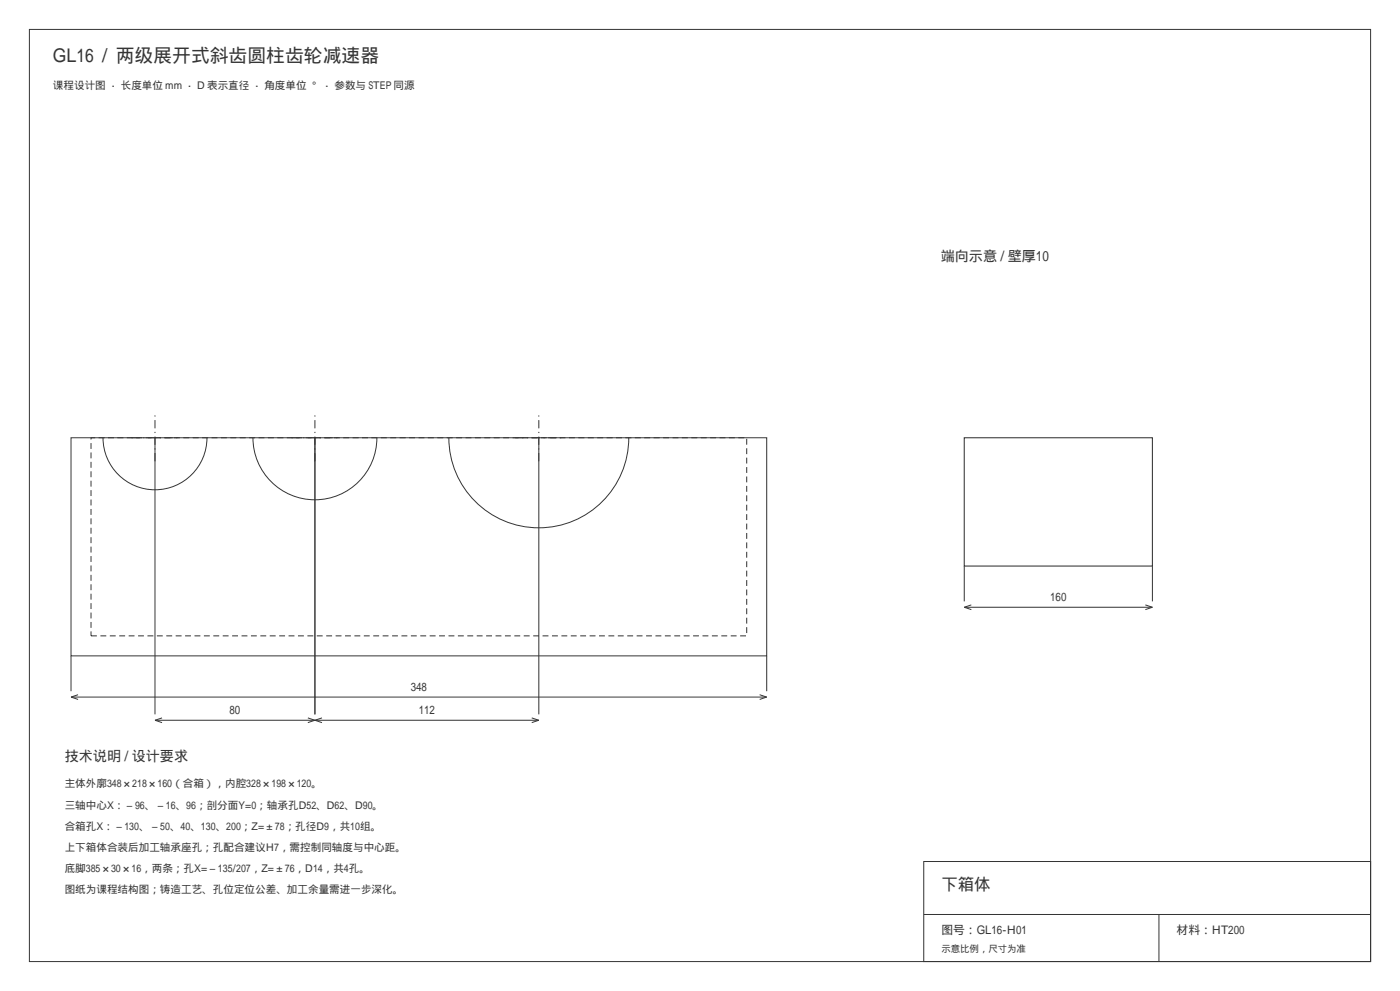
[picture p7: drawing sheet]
<svg xmlns="http://www.w3.org/2000/svg" width="420mm" height="297mm" viewBox="0 0 420 297" stroke-linecap="round" stroke-linejoin="round" font-family="sans-serif">
<defs><g id="words">
<text font-size="5.6" fill="#263c36" x="15.9" y="18.7">GL16 / 两级展开式斜齿圆柱齿轮减速器</text>
<text font-size="4.9" fill="#263c36" x="282.4" y="266.7">下箱体</text>
<g font-size="4.2" fill="#263c36">
<text x="282.2" y="78.3">端向示意 / 壁厚10</text>
<text x="19.4" y="228.2">技术说明 / 设计要求</text>
</g>
<g font-size="3.5" fill="#263c36">
<text x="315.1" y="180.2">160</text>
<text x="123.2" y="207.1">348</text>
<text x="68.9" y="214.1">80</text>
<text x="125.6" y="214.1">112</text>
<text x="282.4" y="280.1">图号：GL16-H01</text>
<text x="353" y="280.1">材料：HT200</text>
</g>
<g font-size="3.2" fill="#263c36">
<text x="15.9" y="26.8">课程设计图 · 长度单位 mm · D 表示直径 · 角度单位 ° · 参数与 STEP 同源</text>
<text x="19.4" y="236">主体外廓348×218×160（合箱），内腔328×198×120。</text>
<text x="19.4" y="242.3">三轴中心X：−96、−16、96；剖分面Y=0；轴承孔D52、D62、D90。</text>
<text x="19.4" y="248.7">合箱孔X：−130、−50、40、130、200；Z=±78；孔径D9，共10组。</text>
<text x="19.4" y="255">上下箱体合装后加工轴承座孔；孔配合建议H7，需控制同轴度与中心距。</text>
<text x="19.4" y="261.4">底脚385×30×16，两条；孔X=−135/207，Z=±76，D14，共4孔。</text>
<text x="19.4" y="267.7">图纸为课程结构图；铸造工艺、孔位定位公差、加工余量需进一步深化。</text>
</g>
<text font-size="2.8" fill="#263c36" x="282.4" y="285.4">示意比例，尺寸为准</text>
</g></defs>
<g fill="none" stroke="#263c36" stroke-width=".3">
<path d="M8.8 8.8h402.4v279.4h-402.4zM21.3 131.2h208.7v65.4h-208.7zM30.9 131.2a15.6 15.6 0 0 0 15.6 15.6 15.6 15.6 0 0 0 15.6-15.6M46.5 131.2v82.9M75.9 131.2a18.6 18.6 0 0 0 18.6 18.6 18.6 18.6 0 0 0 18.6-18.6M94.5 131.2v82.9M134.7 131.2a27 27 0 0 0 26.9 27 27 27 0 0 0 27-27M161.6 131.2v82.9M289.3 169.6v10.6M345.7 169.6v10.6M21.3 196.6v10.5M230 196.6v10.5"/>
<path d="M289.3 182h56.4M289.3 182l2.1 .7M291.4 181.3l-2.1 .7M343.6 181.3l2.1 .7M345.7 182l-2.1 .7M21.3 208.9h208.7M21.3 208.9l2.1 .7M23.4 208.2l-2.1 .7M46.5 215.9h115.1M46.5 215.9l2.1 .7M48.6 215.2l-2.1 .7M92.4 215.2l4.2 1.4"/>
<path d="M96.6 215.2l-4.2 1.4M159.5 215.2l2.1 .7M161.6 215.9l-2.1 .7M227.9 208.2l2.1 .7M230 208.9l-2.1 .7M277.1 258.2h134.1v30h-134.1zM277.1 274.1h134.1M347.7 274.1v14.1"/>
</g>
<path d="M27.3 131.2h196.7v59.4h-196.7z" fill="none" stroke="#263c36" stroke-width=".3" stroke-dasharray="1.8 1.1" stroke-linecap="butt"/>
<path d="M39.4 131.2h14.2M46.5 138.3v-14.2M87.4 131.2h14.1M94.5 138.3v-14.2M154.6 131.2h14.1M161.6 138.3v-14.2" fill="none" stroke="#263c36" stroke-width=".3" stroke-dasharray="2.5 1.1 .4 1.1" stroke-linecap="butt"/>
<path d="M289.3 131.2h56.4v38.4h-56.4z" fill="none" stroke="#263c36" stroke-width=".32"/>
<use href="#words"/>
</svg>
